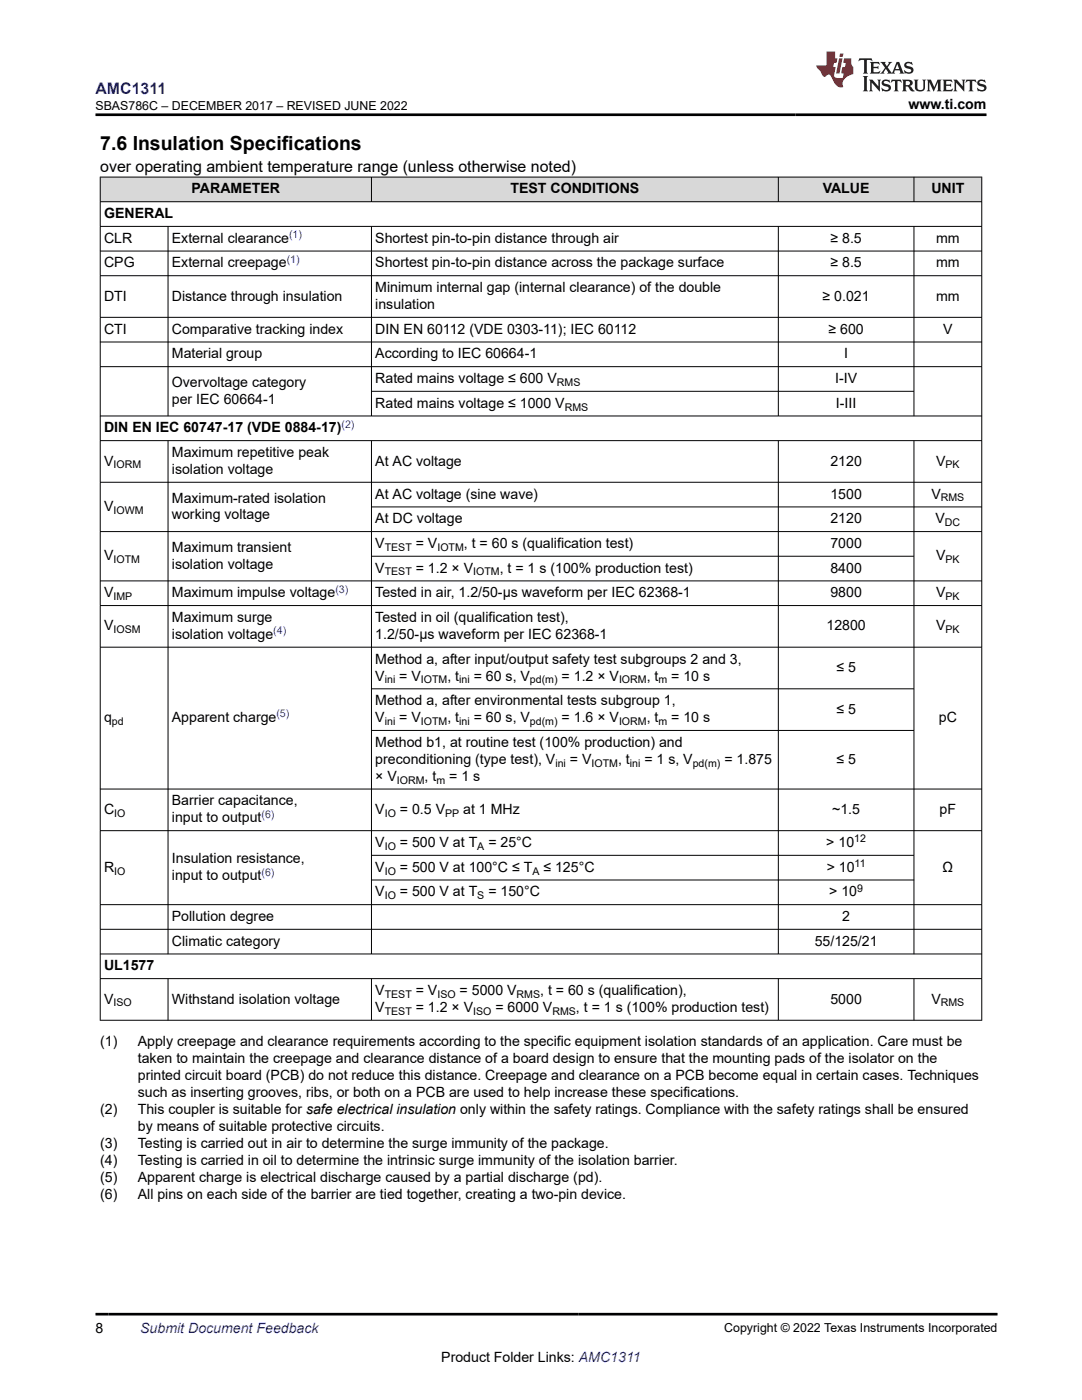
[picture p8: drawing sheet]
<svg xmlns="http://www.w3.org/2000/svg" width="216mm" height="279mm" viewBox="0 0 216 279" stroke-linecap="round" stroke-linejoin="round" font-family="sans-serif">
<defs><g id="words">
<text font-size="3.9" x="20" y="29.9">7.6 Insulation Specifications</text>
<text font-size="3.2" fill="#00f" x="19" y="18.7">AMC1311</text>
<text font-size="3.2" x="20" y="34.3">over operating ambient temperature range (unless otherwise noted)</text>
<g font-size="2.8">
<text x="181.3" y="21.8">www.ti.com</text>
<text x="38.2" y="38.6">PARAMETER</text>
<text x="101.9" y="38.6">TEST CONDITIONS</text>
<text x="164.2" y="38.6">VALUE</text>
<text x="185.8" y="38.6">UNIT</text>
<text x="20.8" y="43.5">GENERAL</text>
<text x="20.8" y="48.5">CLR</text>
<text x="20.8" y="53.4">CPG</text>
<text x="34.3" y="48.5">External clearance</text>
<text x="34.3" y="53.4">External creepage</text>
<text x="74.9" y="48.5">Shortest pin-to-pin distance through air</text>
<text x="74.9" y="53.4">Shortest pin-to-pin distance across the package surface</text>
<text x="165.7" y="48.5">≥ 8.5</text>
<text x="165.7" y="53.4">≥ 8.5</text>
<text x="186.8" y="48.5">mm</text>
<text x="186.8" y="53.4">mm</text>
<text x="20.8" y="60">DTI</text>
<text x="34.3" y="60">Distance through insulation</text>
<text x="74.9" y="58.3">Minimum internal gap (internal clearance) of the double</text>
<text x="164.1" y="60">≥ 0.021</text>
<text x="186.8" y="60">mm</text>
<text x="74.9" y="61.7">insulation</text>
<text x="20.8" y="66.6">CTI</text>
<text x="34.3" y="66.6">Comparative tracking index</text>
<text x="34.3" y="71.5">Material group</text>
<text x="74.9" y="66.6">DIN EN 60112 (VDE 0303-11); IEC 60112</text>
<text x="74.9" y="71.5">According to IEC 60664-1</text>
<text x="165.3" y="66.6">≥ 600</text>
<text x="168.4" y="71.5">I</text>
<text x="188.2" y="66.6">V</text>
<text x="34.3" y="77.2">Overvoltage category</text>
<text x="74.9" y="76.4">Rated mains voltage ≤ 600 V</text>
<text x="166.6" y="76.4">I-IV</text>
<text x="34.3" y="80.6">per IEC 60664-1</text>
<text x="74.9" y="81.4">Rated mains voltage ≤ 1000 V</text>
<text x="166.8" y="81.4">I-III</text>
<text x="20.8" y="86.3">DIN EN IEC 60747-17 (VDE 0884-17)</text>
<text x="20.8" y="92.9">V</text>
<text x="34.3" y="91.2">Maximum repetitive peak</text>
<text x="34.3" y="94.6">isolation voltage</text>
<text x="74.9" y="92.9">At AC voltage</text>
<text x="165.7" y="92.9">2120</text>
<text x="186.8" y="92.9">V</text>
<text x="20.8" y="102">V</text>
<text x="34.3" y="100.3">Maximum-rated isolation</text>
<text x="74.9" y="99.5">At AC voltage (sine wave)</text>
<text x="165.7" y="99.5">1500</text>
<text x="185.8" y="99.5">V</text>
<text x="34.3" y="103.7">working voltage</text>
<text x="74.9" y="104.4">At DC voltage</text>
<text x="165.7" y="104.4">2120</text>
<text x="186.7" y="104.4">V</text>
<text x="20.8" y="111.8">V</text>
<text x="34.3" y="110.1">Maximum transient</text>
<text x="34.3" y="113.5">isolation voltage</text>
<text x="74.9" y="109.4">V</text>
<text x="83" y="109.4">= V</text>
<text x="92.6" y="109.4">, t = 60 s (qualification test)</text>
<text x="165.7" y="109.4">7000</text>
<text x="186.8" y="111.8">V</text>
<text x="20.8" y="119.2">V</text>
<text x="34.3" y="119.2">Maximum impulse voltage</text>
<text x="74.9" y="114.3">V</text>
<text x="74.9" y="119.2">Tested in air, 1.2/50-µs waveform per IEC 62368-1</text>
<text x="83" y="114.3">= 1.2 × V</text>
<text x="99.7" y="114.3">, t = 1 s (100% production test)</text>
<text x="165.7" y="114.3">8400</text>
<text x="165.7" y="119.2">9800</text>
<text x="186.8" y="119.2">V</text>
<text x="20.8" y="125.8">V</text>
<text x="34.3" y="124.1">Maximum surge</text>
<text x="74.9" y="124.1">Tested in oil (qualification test),</text>
<text x="164.9" y="125.8">12800</text>
<text x="186.8" y="125.8">V</text>
<text x="34.3" y="127.5">isolation voltage</text>
<text x="74.9" y="127.5">1.2/50-µs waveform per IEC 62368-1</text>
<text x="74.9" y="132.4">Method a, after input/output safety test subgroups 2 and 3,</text>
<text x="74.9" y="135.8">V</text>
<text x="79.7" y="135.8">= V</text>
<text x="89.3" y="135.8">, t</text>
<text x="94.5" y="135.8">= 60 s, V</text>
<text x="112.1" y="135.8">= 1.2 × V</text>
<text x="129" y="135.8">, t</text>
<text x="133.9" y="135.8">= 10 s</text>
<text x="166.9" y="134.1">≤ 5</text>
<text x="74.9" y="140.7">Method a, after environmental tests subgroup 1,</text>
<text x="166.9" y="142.4">≤ 5</text>
<text x="20.8" y="144.1">q</text>
<text x="34.3" y="144.1">Apparent charge</text>
<text x="74.9" y="144.1">V</text>
<text x="74.9" y="149.1">Method b1, at routine test (100% production) and</text>
<text x="79.7" y="144.1">= V</text>
<text x="89.3" y="144.1">, t</text>
<text x="94.5" y="144.1">= 60 s, V</text>
<text x="112.1" y="144.1">= 1.6 × V</text>
<text x="129" y="144.1">, t</text>
<text x="133.9" y="144.1">= 10 s</text>
<text x="187.3" y="144.1">pC</text>
<text x="74.9" y="152.4">preconditioning (type test), V</text>
<text x="74.9" y="155.8">× V</text>
<text x="84.7" y="155.8">, t</text>
<text x="89.6" y="155.8">= 1 s</text>
<text x="113.7" y="152.4">= V</text>
<text x="123.3" y="152.4">, t</text>
<text x="128.6" y="152.4">= 1 s, V</text>
<text x="144.5" y="152.4">= 1.875</text>
<text x="166.9" y="152.4">≤ 5</text>
<text x="34.3" y="160.7">Barrier capacitance,</text>
<text x="20.8" y="162.4">C</text>
<text x="34.3" y="164.1">input to output</text>
<text x="74.9" y="162.4">V</text>
<text x="79.8" y="162.4">= 0.5 V</text>
<text x="92.4" y="162.4">at 1 MHz</text>
<text x="166.1" y="162.4">~1.5</text>
<text x="187.5" y="162.4">pF</text>
<text x="20.8" y="174">R</text>
<text x="34.3" y="172.3">Insulation resistance,</text>
<text x="74.9" y="169.1">V</text>
<text x="74.9" y="174">V</text>
<text x="79.8" y="169.1">= 500 V at T</text>
<text x="79.8" y="174">= 500 V at 100°C ≤ T</text>
<text x="97.4" y="169.1">= 25°C</text>
<text x="108.4" y="174">≤ 125°C</text>
<text x="164.9" y="169.1">&gt; 10</text>
<text x="165" y="174">&gt; 10</text>
<text x="188.1" y="174">Ω</text>
<text x="34.3" y="175.7">input to output</text>
<text x="74.9" y="178.9">V</text>
<text x="79.8" y="178.9">= 500 V at T</text>
<text x="97.4" y="178.9">= 150°C</text>
<text x="165.5" y="178.9">&gt; 10</text>
<text x="34.3" y="183.8">Pollution degree</text>
<text x="168.1" y="183.8">2</text>
<text x="34.3" y="188.7">Climatic category</text>
<text x="162.6" y="188.7">55/125/21</text>
<text x="20.8" y="193.7">UL1577</text>
<text x="20.8" y="200.3">V</text>
<text x="34.3" y="200.3">Withstand isolation voltage</text>
<text x="74.9" y="198.6">V</text>
<text x="74.9" y="202">V</text>
<text x="83" y="198.6">= V</text>
<text x="83" y="202">= 1.2 × V</text>
<text x="91.7" y="198.6">= 5000 V</text>
<text x="98.8" y="202">= 6000 V</text>
<text x="107.8" y="198.6">, t = 60 s (qualification),</text>
<text x="114.9" y="202">, t = 1 s (100% production test)</text>
<text x="165.7" y="200.3">5000</text>
<text x="185.8" y="200.3">V</text>
<text x="20" y="208.8">(1)</text>
<text x="27.5" y="208.8">Apply creepage and clearance requirements according to the specific equipment isolation standards of an application. Care must be</text>
<text x="27.5" y="212.2">taken to maintain the creepage and clearance distance of a board design to ensure that the mounting pads of the isolator on the</text>
<text x="27.5" y="215.5">printed circuit board (PCB) do not reduce this distance. Creepage and clearance on a PCB become equal in certain cases. Techniques</text>
<text x="27.5" y="218.9">such as inserting grooves, ribs, or both on a PCB are used to help increase these specifications.</text>
<text x="20" y="222.3">(2)</text>
<text x="27.5" y="222.3">This coupler is suitable for safe electrical insulation only within the safety ratings. Compliance with the safety ratings shall be ensured</text>
<text x="27.5" y="225.7">by means of suitable protective circuits.</text>
<text x="20" y="229.1">(3)</text>
<text x="20" y="232.5">(4)</text>
<text x="27.5" y="229.1">Testing is carried out in air to determine the surge immunity of the package.</text>
<text x="27.5" y="232.5">Testing is carried in oil to determine the intrinsic surge immunity of the isolation barrier.</text>
<text x="20" y="235.9">(5)</text>
<text x="20" y="239.2">(6)</text>
<text x="27.5" y="235.9">Apparent charge is electrical discharge caused by a partial discharge (pd).</text>
<text x="27.5" y="239.2">All pins on each side of the barrier are tied together, creating a two-pin device.</text>
<text x="19" y="266.1">8</text>
<text x="88.1" y="271.7">Product Folder Links: AMC1311</text>
</g>
<text font-size="2.8" fill="#00f" x="28" y="266.1">Submit Document Feedback</text>
<g font-size="2.5">
<text x="19.1" y="21.9">SBAS786C – DECEMBER 2017 – REVISED JUNE 2022</text>
<text x="144.5" y="265.8">Copyright © 2022 Texas Instruments Incorporated</text>
</g>
<g font-size="2.1" fill="#00f">
<text x="57.7" y="47.5">(1)</text>
<text x="57.2" y="52.4">(1)</text>
<text x="68.1" y="85.4">(2)</text>
<text x="66.9" y="118.3">(3)</text>
<text x="54.5" y="126.6">(4)</text>
<text x="55.2" y="143.2">(5)</text>
<text x="52.2" y="163.2">(6)</text>
<text x="52.2" y="174.7">(6)</text>
</g>
<g font-size="2.1">
<text x="111.1" y="77">RMS</text>
<text x="112.7" y="81.9">RMS</text>
<text x="22.6" y="93.5">IORM</text>
<text x="188.7" y="93.5">PK</text>
<text x="187.7" y="100.1">RMS</text>
<text x="22.6" y="102.5">IOWM</text>
<text x="188.5" y="105">DC</text>
<text x="22.6" y="112.4">IOTM</text>
<text x="76.8" y="109.9">TEST</text>
<text x="87.3" y="109.9">IOTM</text>
<text x="188.7" y="112.4">PK</text>
<text x="22.6" y="119.8">IMP</text>
<text x="76.8" y="114.8">TEST</text>
<text x="94.4" y="114.8">IOTM</text>
<text x="188.7" y="119.8">PK</text>
<text x="22.6" y="126.4">IOSM</text>
<text x="188.7" y="126.4">PK</text>
<text x="76.8" y="136.4">ini</text>
<text x="84" y="136.4">IOTM</text>
<text x="91.6" y="136.4">ini</text>
<text x="105.8" y="136.4">pd(m)</text>
<text x="123.5" y="136.4">IORM</text>
<text x="131.4" y="136.4">m</text>
<text x="22.3" y="144.7">pd</text>
<text x="76.8" y="144.7">ini</text>
<text x="84" y="144.7">IOTM</text>
<text x="91.6" y="144.7">ini</text>
<text x="105.8" y="144.7">pd(m)</text>
<text x="123.5" y="144.7">IORM</text>
<text x="131.4" y="144.7">m</text>
<text x="110.8" y="153">ini</text>
<text x="118" y="153">IOTM</text>
<text x="125.7" y="153">ini</text>
<text x="138.2" y="153">pd(m)</text>
<text x="79.2" y="156.4">IORM</text>
<text x="87.1" y="156.4">m</text>
<text x="22.8" y="163">IO</text>
<text x="76.8" y="163">IO</text>
<text x="88.8" y="163">PP</text>
<text x="76.8" y="169.6">IO</text>
<text x="95.2" y="169.6">A</text>
<text x="170.4" y="168.1">12</text>
<text x="170.5" y="173">11</text>
<text x="22.8" y="174.5">IO</text>
<text x="76.8" y="174.5">IO</text>
<text x="76.8" y="179.5">IO</text>
<text x="95.2" y="179.5">S</text>
<text x="106.2" y="174.5">A</text>
<text x="171" y="178">9</text>
<text x="22.6" y="200.8">ISO</text>
<text x="76.8" y="199.1">TEST</text>
<text x="76.8" y="202.5">TEST</text>
<text x="87.3" y="199.1">ISO</text>
<text x="94.4" y="202.5">ISO</text>
<text x="103.1" y="199.1">RMS</text>
<text x="110.2" y="202.5">RMS</text>
<text x="187.7" y="200.8">RMS</text>
</g>
</g></defs>
<g fill="#d8d8d8">
<path d="M20 35.3h175.9v5h-175.9z" fill-rule="evenodd"/>
<path d="M20.1 35.4h54v4.8h-54z" fill-rule="evenodd"/>
<path d="M74.2 35.4h81v4.8h-81z" fill-rule="evenodd"/>
<path d="M155.4 35.4h26.9v4.8h-26.9z" fill-rule="evenodd"/>
<path d="M182.4 35.4h13.4v4.8h-13.4z" fill-rule="evenodd"/>
</g>
<g fill="none" stroke="#000" stroke-width=".2">
<path d="M19.9 35.3h176.1M20 35.3v168.4M74.1 35.3v5M155.3 35.3v5M182.4 35.3v5M195.9 35.3v168.4M19.9 40.3h176.1M19.9 45.2h176.1M19.9 50.1h176.1M19.9 55h176.1M33.5 45.2v37.9M74.1 45.2v37.9"/>
<path d="M155.3 45.2v37.9M182.4 45.2v37.9M19.9 63.3h176.1M19.9 68.3h176.1M19.9 73.2h176.1M74.1 78.1h108.3M19.9 83h176.1M19.9 87.9h176.1M19.9 96.2h176.1M33.5 87.9v102.5M74.1 87.9v102.5M155.3 87.9v102.5"/>
<path d="M182.4 87.9v102.5M19.9 106.1h176.1M19.9 115.9h176.1M74.1 101.2h121.9M74.1 111h108.3M19.9 120.9h176.1M19.9 129.2h176.1M74.1 137.5h108.3M19.9 157.5h176.1M74.1 145.8h108.3M19.9 165.8h176.1M74.1 170.7h108.3"/>
<path d="M74.1 175.6h108.3M19.9 180.5h176.1M19.9 185.5h176.1M19.9 190.4h176.1M19.9 195.3h176.1M33.5 195.3v8.4M74.1 195.3v8.4M155.3 195.3v8.4M182.4 195.3v8.4M19.9 203.6h176.1"/>
</g>
<path d="M171.5 11.6l-.2 .6 .5-.2h.6v.1v2.2l-.2 .4h1l-.2-.4v-2.2v-.1h.5l.5 .2-.1-.6zM173.6 12.4l.2 .3v1.6l-.2 .4h1.9l.1-.6a1.08 1.08 0 0 1-1.3 .2v-.7h.6l.4 .2v-.7l-.4 .2h-.6v-.5l.2-.2a1 1 0 0 1 1 .3l-.1-.5zM175.7 12.4l.9 1.1-1 1.2h.9l-.2-.2 .5-.8 .4 .8-.2 .2h1.6l-.2-.2 .2-.5h.9l.1 .5-.1 .2h.9l-.2-.4-.8-1.9h-.5l-.9 2.1-.9-1.1 .9-1h-.8l.2 .2-.4 .6-.4-.6 .2-.2zM179 12.8l.4 1h-.7zM180.7 12.5a.65 .65 0 0 0-.2 .7 .65 .65 0 0 0 .6 .5l.6 .1 .1 .3a.79 .79 0 0 1-.7 .4 .79 .79 0 0 1-.7-.5l.1 .7 .2-.1a.93 .93 0 0 0 1.1 0 .93 .93 0 0 0 .4-.9 1.46 1.46 0 0 0-1.2-.6l-.1-.3a1.09 1.09 0 0 1 1.2 .2l-.2-.6-.1 .1-.5-.2zM172.2 15.2l.2 .4v2.2l-.2 .4h1l-.2-.4v-2.2l.2-.4zM173.4 15.9l.2 .4v1.5l-.2 .4h.8l-.3-.4 .1-1.3 1.6 1.8v-2l.2-.4h-.7l.1 .2 .1 1.1-1.2-1.3zM176.2 16a.65 .65 0 0 0-.2 .8 .65 .65 0 0 0 .6 .4l.6 .2 .1 .2a.79 .79 0 0 1-.7 .4 .79 .79 0 0 1-.7-.5l.1 .7 .2-.1a.93 .93 0 0 0 1.1 .1 .93 .93 0 0 0 .4-1 1.46 1.46 0 0 0-1.2-.5l-.1-.4a1.09 1.09 0 0 1 1.2 .2l-.1-.6-.2 .1-.5-.1zM177.9 15.9l-.1 .6a.63 .63 0 0 1 .8-.3v1.6l-.3 .4h1l-.2-.4v-1.6a.66 .66 0 0 1 .8 .3l-.1-.6zM180 15.9l.2 .4v1.5l-.2 .4h1l-.2-.2-.1-.7h.5l.1 .2a.79 .79 0 0 0 1.2 .6l-1-.9a.61 .61 0 0 0 .6-.6 .61 .61 0 0 0-.5-.7zM180.8 16.2h.1a.47 .47 0 0 1 .5 .1 .47 .47 0 0 1 .1 .5l-.1 .1-.7 .1zM182.3 15.9l.2 .2a2.27 2.27 0 0 0 .4 2 1.04 1.04 0 0 0 1.7-.7v-1.3l.2-.2h-.8l.2 .4v1.1a.6 .6 0 0 1-.6 .6 .6 .6 0 0 1-.6-.6v-1.1l.3-.4zM184.9 15.9l.2 .4v1.5l-.2 .4h.8l-.3-.4v-1.4l.9 1.9 .9-1.9v1.4l-.3 .4h1l-.2-.4v-1.5l.2-.4h-.8l-.7 1.5-.6-1.5zM188.1 15.9l.2 .4v1.5l-.2 .4h1.9l.1-.6a1.09 1.09 0 0 1-1.3 .2v-.7h.6l.4 .2v-.6l-.4 .2h-.6v-.6l.2-.1a1.01 1.01 0 0 1 1 .3l-.1-.6zM190.2 15.9l.3 .4v1.5l-.3 .4h.8l-.2-.4v-1.3l1.6 1.8v-2l.2-.4h-.7l.2 .2v1.1l-1.2-1.3zM192.8 15.9l-.1 .6a.63 .63 0 0 1 .8-.3v1.6l-.3 .4h1l-.2-.4v-1.6a.66 .66 0 0 1 .8 .3l-.1-.6zM195.2 16a.65 .65 0 0 0-.2 .8 .65 .65 0 0 0 .6 .4l.6 .2 .2 .2a.79 .79 0 0 1-.7 .4 .79 .79 0 0 1-.7-.5l.1 .7 .2-.1a.93 .93 0 0 0 1 .1 .93 .93 0 0 0 .5-1 1.46 1.46 0 0 0-1.3-.5v-.4a1.09 1.09 0 0 1 1.2 .2l-.2-.6-.2 .1-.5-.1z" fill="#231f20"/>
<path d="M164.9 10.3v2.7h-2l.1 .4 .8 1a.95 .95 0 0 0 1 .9 .59 .59 0 0 1 .5-.4 .59 .59 0 0 1 .5 .3l.4 .8a1.59 1.59 0 0 0 2.1 1.4 1.61 1.61 0 0 1 1-2.3l1-.3-.1-1.5a1.59 1.59 0 0 1-.3-1.7h-1.5l-.2 .9h.6l-.2 .9h-.5l-.2 .9v.3l.4 .1-.1 .9h-.7a.73 .73 0 0 1-1-.7l.3-1.5h-.5l.1-.9h.5l.2-.9h-.5v-1.3zM167.4 11.6l-.6 3.1h.7l.6-3.1zM167.6 10.7l-.1 .6h.7l.1-.6z" fill="#ed1c24"/>
<path d="M19 22.9h177.8M19 262.3h180" fill="none" stroke="#000" stroke-width=".53"/>
<use href="#words"/>
</svg>
